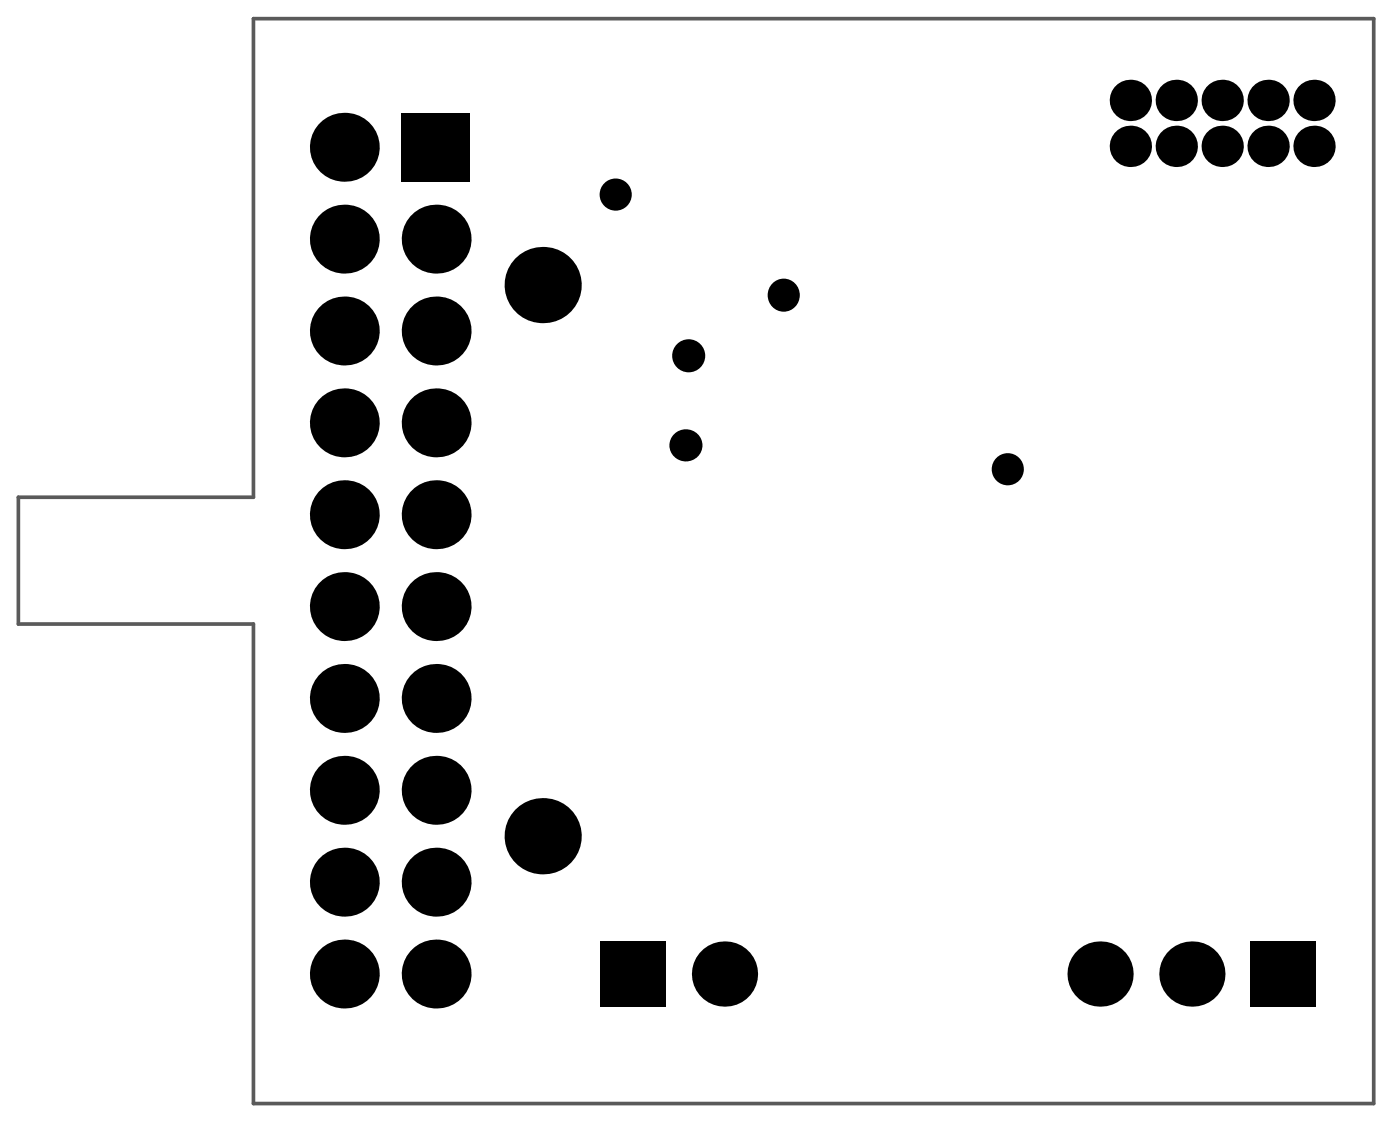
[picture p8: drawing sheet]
<svg xmlns="http://www.w3.org/2000/svg" width="64mm" height="52mm" viewBox="0 0 64 52" stroke-linecap="round" stroke-linejoin="round" font-family="sans-serif">
<g fill="#000">
<circle cx="15.8" cy="6.7" r="1.58"/>
<circle cx="15.8" cy="11" r="1.58"/>
<circle cx="15.8" cy="19.4" r="1.58"/>
<circle cx="15.8" cy="15.2" r="1.58"/>
<circle cx="20" cy="15.2" r="1.58"/>
<circle cx="20" cy="11" r="1.58"/>
<circle cx="20" cy="19.4" r="1.58"/>
<circle cx="24.9" cy="13.1" r="1.75"/>
<circle cx="28.2" cy="8.9" r=".74"/>
<circle cx="31.6" cy="16.3" r=".76"/>
<circle cx="35.9" cy="13.5" r=".75"/>
<circle cx="51.8" cy="4.6" r=".95"/>
<circle cx="51.8" cy="6.7" r=".95"/>
<circle cx="53.9" cy="6.7" r=".95"/>
<circle cx="53.9" cy="4.6" r=".95"/>
<circle cx="56.1" cy="4.6" r=".95"/>
<circle cx="56.1" cy="6.7" r=".95"/>
<circle cx="58.2" cy="4.6" r=".95"/>
<circle cx="58.2" cy="6.7" r=".95"/>
<circle cx="60.3" cy="6.7" r=".95"/>
<circle cx="60.3" cy="4.6" r=".95"/>
<circle cx="15.8" cy="27.8" r="1.58"/>
<circle cx="15.8" cy="23.6" r="1.58"/>
<circle cx="15.8" cy="36.2" r="1.58"/>
<circle cx="15.8" cy="32" r="1.58"/>
<circle cx="20" cy="36.2" r="1.58"/>
<circle cx="20" cy="32" r="1.58"/>
<circle cx="20" cy="23.6" r="1.58"/>
<circle cx="20" cy="27.8" r="1.58"/>
<circle cx="24.9" cy="38.3" r="1.75"/>
<circle cx="31.5" cy="20.4" r=".75"/>
<circle cx="46.2" cy="21.5" r=".74"/>
<circle cx="15.8" cy="44.6" r="1.58"/>
<circle cx="15.8" cy="40.4" r="1.58"/>
<circle cx="20" cy="44.6" r="1.58"/>
<circle cx="20" cy="40.4" r="1.58"/>
<circle cx="33.2" cy="44.6" r="1.49"/>
<circle cx="50.5" cy="44.6" r="1.49"/>
<circle cx="54.7" cy="44.6" r="1.49"/>
</g>
<g fill="#000">
<path d="M18.4 5.2h3.2v3.1h-3.2z" fill-rule="evenodd"/>
<path d="M27.5 43.2h3v2.9h-3z" fill-rule="evenodd"/>
<path d="M57.4 43.1h2.9v3h-2.9z" fill-rule="evenodd"/>
</g>
<path d="M11.6 .9h51.4v49.7h-51.4v-22h-10.8v-5.8h10.8z" fill="none" stroke="#000" stroke-width=".05"/>
<path d="M11.6 .9h51.4v49.7h-51.4v-22h-10.8v-5.8h10.8z" fill="none" stroke="#5a5a5a" stroke-width=".17"/>
</svg>
